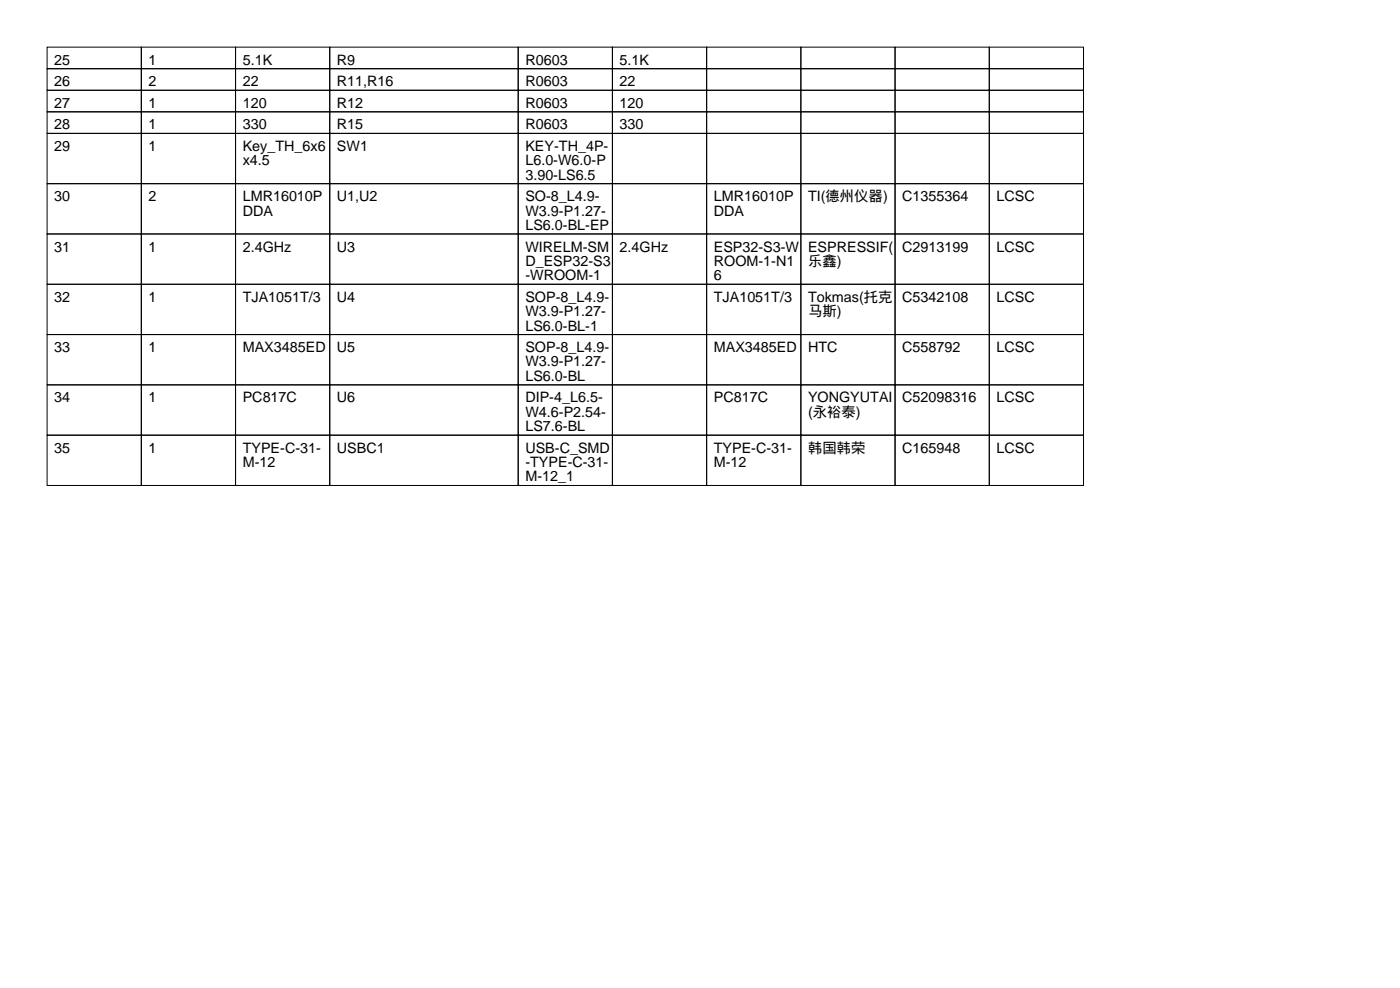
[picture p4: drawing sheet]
<svg xmlns="http://www.w3.org/2000/svg" width="297mm" height="210mm" viewBox="0 0 297 210" stroke-linecap="round" stroke-linejoin="round" font-family="sans-serif">
<defs><g id="words">
<g font-size="3">
<text x="11.5" y="13.7">25</text>
<text x="31.5" y="13.7">1</text>
<text x="51.5" y="13.7">5.1K</text>
<text x="71.5" y="13.7">R9</text>
<text x="111.5" y="13.7">R0603</text>
<text x="131.5" y="13.7">5.1K</text>
<text x="11.5" y="18.3">26</text>
<text x="11.5" y="22.9">27</text>
<text x="31.5" y="18.3">2</text>
<text x="31.5" y="22.9">1</text>
<text x="51.5" y="18.3">22</text>
<text x="51.5" y="22.9">120</text>
<text x="71.5" y="18.3">R11,R16</text>
<text x="71.5" y="22.9">R12</text>
<text x="111.5" y="18.3">R0603</text>
<text x="111.5" y="22.9">R0603</text>
<text x="131.5" y="18.3">22</text>
<text x="131.5" y="22.9">120</text>
<text x="11.5" y="27.4">28</text>
<text x="31.5" y="27.4">1</text>
<text x="51.5" y="27.4">330</text>
<text x="71.5" y="27.4">R15</text>
<text x="111.5" y="27.4">R0603</text>
<text x="131.5" y="27.4">330</text>
<text x="11.5" y="32">29</text>
<text x="31.5" y="32">1</text>
<text x="51.5" y="32">Key_TH_6x6</text>
<text x="51.5" y="35.1">x4.5</text>
<text x="71.5" y="32">SW1</text>
<text x="111.5" y="32">KEY-TH_4P-</text>
<text x="111.5" y="35.1">L6.0-W6.0-P</text>
<text x="111.5" y="38.1">3.90-LS6.5</text>
<text x="11.5" y="42.7">30</text>
<text x="31.5" y="42.7">2</text>
<text x="51.5" y="42.7">LMR16010P</text>
<text x="51.5" y="45.7">DDA</text>
<text x="71.5" y="42.7">U1,U2</text>
<text x="111.5" y="42.7">SO-8_L4.9-</text>
<text x="111.5" y="45.7">W3.9-P1.27-</text>
<text x="151.5" y="42.7">LMR16010P</text>
<text x="151.5" y="45.7">DDA</text>
<text x="171.5" y="42.7">TI(德州仪器)</text>
<text x="191.5" y="42.7">C1355364</text>
<text x="211.5" y="42.7">LCSC</text>
<text x="11.5" y="53.3">31</text>
<text x="31.5" y="53.3">1</text>
<text x="51.5" y="53.3">2.4GHz</text>
<text x="71.5" y="53.3">U3</text>
<text x="111.5" y="48.8">LS6.0-BL-EP</text>
<text x="111.5" y="53.3">WIRELM-SM</text>
<text x="131.5" y="53.3">2.4GHz</text>
<text x="151.5" y="53.3">ESP32-S3-W</text>
<text x="171.5" y="53.3">ESPRESSIF(</text>
<text x="191.5" y="53.3">C2913199</text>
<text x="211.5" y="53.3">LCSC</text>
<text x="111.5" y="56.4">D_ESP32-S3</text>
<text x="111.5" y="59.4">-WROOM-1</text>
<text x="151.5" y="56.4">ROOM-1-N1</text>
<text x="151.5" y="59.4">6</text>
<text x="171.5" y="56.4">乐鑫)</text>
<text x="11.5" y="64">32</text>
<text x="31.5" y="64">1</text>
<text x="51.5" y="64">TJA1051T/3</text>
<text x="71.5" y="64">U4</text>
<text x="111.5" y="64">SOP-8_L4.9-</text>
<text x="151.5" y="64">TJA1051T/3</text>
<text x="171.5" y="64">Tokmas(托克</text>
<text x="191.5" y="64">C5342108</text>
<text x="211.5" y="64">LCSC</text>
<text x="111.5" y="67.1">W3.9-P1.27-</text>
<text x="111.5" y="70.1">LS6.0-BL-1</text>
<text x="171.5" y="67.1">马斯)</text>
<text x="11.5" y="74.7">33</text>
<text x="31.5" y="74.7">1</text>
<text x="51.5" y="74.7">MAX3485ED</text>
<text x="71.5" y="74.7">U5</text>
<text x="111.5" y="74.7">SOP-8_L4.9-</text>
<text x="111.5" y="77.7">W3.9-P1.27-</text>
<text x="151.5" y="74.7">MAX3485ED</text>
<text x="171.5" y="74.7">HTC</text>
<text x="191.5" y="74.7">C558792</text>
<text x="211.5" y="74.7">LCSC</text>
<text x="111.5" y="80.8">LS6.0-BL</text>
<text x="11.5" y="85.3">34</text>
<text x="31.5" y="85.3">1</text>
<text x="51.5" y="85.3">PC817C</text>
<text x="71.5" y="85.3">U6</text>
<text x="111.5" y="85.3">DIP-4_L6.5-</text>
<text x="111.5" y="88.4">W4.6-P2.54-</text>
<text x="151.5" y="85.3">PC817C</text>
<text x="171.5" y="85.3">YONGYUTAI</text>
<text x="171.5" y="88.4">(永裕泰)</text>
<text x="191.5" y="85.3">C52098316</text>
<text x="211.5" y="85.3">LCSC</text>
<text x="111.5" y="91.4">LS7.6-BL</text>
<text x="11.5" y="96">35</text>
<text x="31.5" y="96">1</text>
<text x="51.5" y="96">TYPE-C-31-</text>
<text x="51.5" y="99.1">M-12</text>
<text x="71.5" y="96">USBC1</text>
<text x="111.5" y="96">USB-C_SMD</text>
<text x="111.5" y="99.1">-TYPE-C-31-</text>
<text x="151.5" y="96">TYPE-C-31-</text>
<text x="151.5" y="99.1">M-12</text>
<text x="171.5" y="96">韩国韩荣</text>
<text x="191.5" y="96">C165948</text>
<text x="211.5" y="96">LCSC</text>
<text x="111.5" y="102.1">M-12_1</text>
</g>
</g></defs>
<g fill="none" stroke="#000" stroke-width=".21">
<path d="M10 10h20v4.6h-20zM10 14.6h20v4.5h-20zM10 19.1h20v4.6h-20zM30 10h20v4.6h-20zM30 14.6h20v4.5h-20zM30 19.1h20v4.6h-20zM50 10h20v4.6h-20zM50 14.6h20v4.5h-20zM50 19.1h20v4.6h-20zM70 10h40v4.6h-40zM70 14.6h40v4.5h-40zM70 19.1h40v4.6h-40z"/>
<path d="M110 10h20v4.6h-20zM110 14.6h20v4.5h-20zM110 19.1h20v4.6h-20zM130 10h20v4.6h-20zM130 14.6h20v4.5h-20zM130 19.1h20v4.6h-20zM150 10h20v4.6h-20zM150 14.6h20v4.5h-20zM150 19.1h20v4.6h-20zM170 10h20v4.6h-20zM170 14.6h20v4.5h-20zM170 19.1h20v4.6h-20z"/>
<path d="M190 10h20v4.6h-20zM190 14.6h20v4.5h-20zM190 19.1h20v4.6h-20zM210 10h20v4.6h-20zM210 14.6h20v4.5h-20zM210 19.1h20v4.6h-20zM10 23.7h20v4.6h-20zM10 28.3h20v10.7h-20zM10 39h20v10.6h-20zM30 23.7h20v4.6h-20zM30 28.3h20v10.7h-20zM30 39h20v10.6h-20z"/>
<path d="M50 23.7h20v4.6h-20zM50 28.3h20v10.7h-20zM50 39h20v10.6h-20zM70 23.7h40v4.6h-40zM70 28.3h40v10.7h-40zM70 39h40v10.6h-40zM110 23.7h20v4.6h-20zM110 28.3h20v10.7h-20zM110 39h20v10.6h-20zM130 23.7h20v4.6h-20zM130 28.3h20v10.7h-20zM130 39h20v10.6h-20z"/>
<path d="M150 23.7h20v4.6h-20zM150 28.3h20v10.7h-20zM150 39h20v10.6h-20zM170 23.7h20v4.6h-20zM170 28.3h20v10.7h-20zM170 39h20v10.6h-20zM190 23.7h20v4.6h-20zM190 28.3h20v10.7h-20zM190 39h20v10.6h-20zM210 23.7h20v4.6h-20zM210 28.3h20v10.7h-20zM210 39h20v10.6h-20z"/>
<path d="M10 49.6h20v10.7h-20zM30 49.6h20v10.7h-20zM50 49.6h20v10.7h-20zM70 49.6h40v10.7h-40zM110 49.6h20v10.7h-20zM130 49.6h20v10.7h-20zM150 49.6h20v10.7h-20zM170 49.6h20v10.7h-20zM190 49.6h20v10.7h-20zM210 49.6h20v10.7h-20zM10 60.3h20v10.7h-20zM10 71h20v10.6h-20z"/>
<path d="M30 60.3h20v10.7h-20zM30 71h20v10.6h-20zM50 60.3h20v10.7h-20zM50 71h20v10.6h-20zM70 60.3h40v10.7h-40zM70 71h40v10.6h-40zM110 60.3h20v10.7h-20zM110 71h20v10.6h-20zM130 60.3h20v10.7h-20zM130 71h20v10.6h-20zM150 60.3h20v10.7h-20zM150 71h20v10.6h-20z"/>
<path d="M170 60.3h20v10.7h-20zM170 71h20v10.6h-20zM190 60.3h20v10.7h-20zM190 71h20v10.6h-20zM210 60.3h20v10.7h-20zM210 71h20v10.6h-20zM10 81.6h20v10.7h-20zM10 92.3h20v10.7h-20zM30 81.6h20v10.7h-20zM30 92.3h20v10.7h-20zM50 81.6h20v10.7h-20zM50 92.3h20v10.7h-20z"/>
<path d="M70 81.6h40v10.7h-40zM70 92.3h40v10.7h-40zM110 81.6h20v10.7h-20zM110 92.3h20v10.7h-20zM130 81.6h20v10.7h-20zM130 92.3h20v10.7h-20zM150 81.6h20v10.7h-20zM150 92.3h20v10.7h-20zM170 81.6h20v10.7h-20zM170 92.3h20v10.7h-20zM190 81.6h20v10.7h-20zM190 92.3h20v10.7h-20z"/>
<path d="M210 81.6h20v10.7h-20zM210 92.3h20v10.7h-20z"/>
</g>
<use href="#words"/>
</svg>
